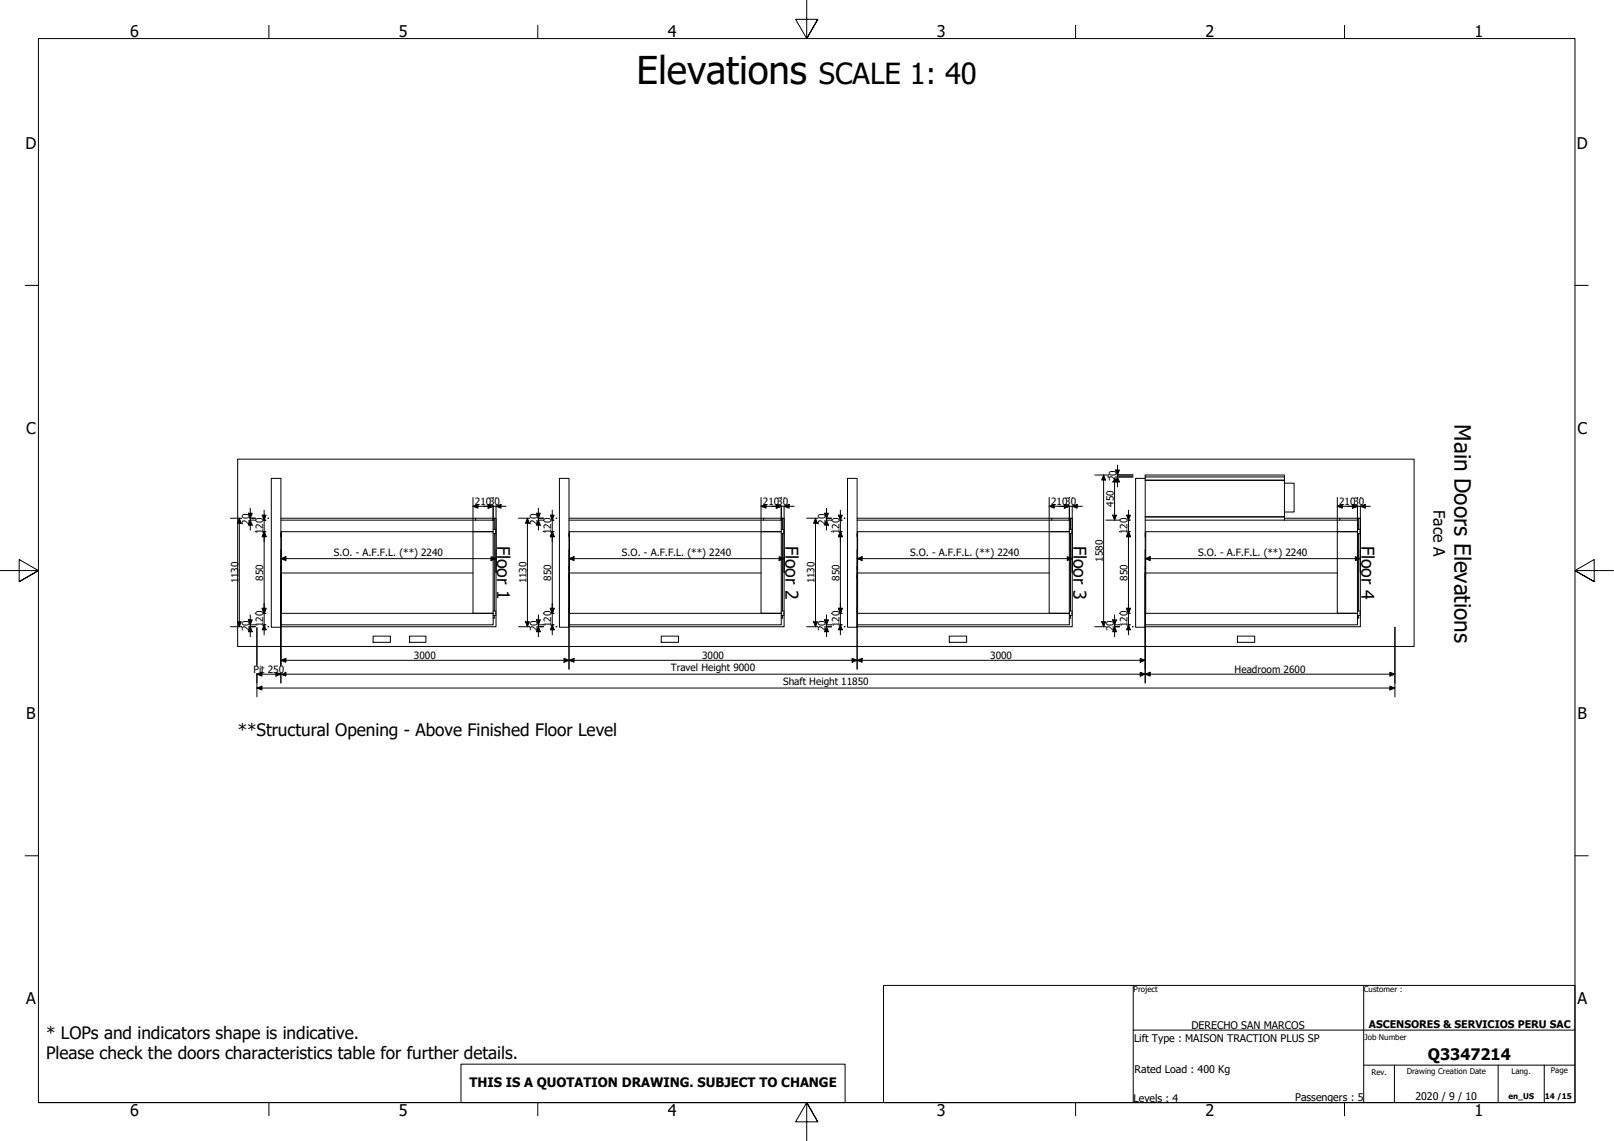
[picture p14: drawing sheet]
<svg xmlns="http://www.w3.org/2000/svg" width="420mm" height="297mm" viewBox="0 0 420 297" stroke-linecap="round" stroke-linejoin="round" font-family="sans-serif">
<defs><g id="words">
<text font-size="10" x="165.7" y="21.7">Elevations</text>
<text font-size="7.6" x="213.2" y="21.7">SCALE 1: 40</text>
<text font-size="5.8" x="378.6" y="110.5" transform="rotate(90 378.6 110.5)">Main Doors Elevations</text>
<g font-size="4.6">
<text x="129.4" y="142.1" transform="rotate(90 129.4 142.1)">Floor 1</text>
<text x="204.4" y="142.1" transform="rotate(90 204.4 142.1)">Floor 2</text>
<text x="279.4" y="142.1" transform="rotate(90 279.4 142.1)">Floor 3</text>
<text x="354.4" y="142.1" transform="rotate(90 354.4 142.1)">Floor 4</text>
</g>
<g font-size="4.5">
<text x="61.9" y="191.7">**Structural Opening - Above Finished Floor Level</text>
<text x="12" y="270.4">* LOPs and indicators shape is indicative.</text>
<text x="12" y="275.8">Please check the doors characteristics table for further details.</text>
</g>
<g font-size="4.2">
<text x="33.9" y="9.6">6</text>
<text x="103.9" y="9.6">5</text>
<text x="173.9" y="9.6">4</text>
<text x="243.9" y="9.6">3</text>
<text x="313.9" y="9.6">2</text>
<text x="383.9" y="9.6">1</text>
<text x="6.7" y="38.7">D</text>
<text x="410.5" y="38.7">D</text>
<text x="6.8" y="112.9">C</text>
<text x="410.7" y="112.9">C</text>
<text x="6.8" y="187.2">B</text>
<text x="410.7" y="187.2">B</text>
<text x="6.8" y="261.4">A</text>
<text x="410.6" y="261.4">A</text>
<text x="33.9" y="290.5">6</text>
<text x="103.9" y="290.5">5</text>
<text x="173.9" y="290.5">4</text>
<text x="243.9" y="290.5">3</text>
<text x="313.9" y="290.5">2</text>
<text x="383.9" y="290.5">1</text>
</g>
<g font-size="4.1">
<text x="373.2" y="132.8" transform="rotate(90 373.2 132.8)">Face A</text>
<text x="371.7" y="276">Q3347214</text>
</g>
<text font-size="3.4" x="122.2" y="283">THIS IS A QUOTATION DRAWING. SUBJECT TO CHANGE</text>
<g font-size="2.7">
<text x="310.1" y="267.9">DERECHO SAN MARCOS</text>
<text x="356.3" y="267.7">ASCENSORES &amp; SERVICIOS PERU SAC</text>
<text x="295.2" y="271.2">Lift Type : MAISON TRACTION PLUS SP</text>
<text x="295.3" y="279.3">Rated Load : 400 Kg</text>
<text x="295.1" y="286.8">Levels : 4</text>
<text x="337.2" y="286.7">Passengers : 5</text>
<text x="368.5" y="286.5">2020 / 9 / 10</text>
</g>
<g font-size="2.6">
<text x="290.7" y="125.3" transform="rotate(-90 290.7 125.3)">20</text>
<text x="123.6" y="131.6">21030</text>
<text x="198.6" y="131.6">21030</text>
<text x="273.6" y="131.6">21030</text>
<text x="289.9" y="131.9" transform="rotate(-90 289.9 131.9)">450</text>
<text x="348.6" y="131.6">21030</text>
<text x="64.9" y="136.6" transform="rotate(-90 64.9 136.6)">20</text>
<text x="139.9" y="136.6" transform="rotate(-90 139.9 136.6)">20</text>
<text x="214.9" y="136.6" transform="rotate(-90 214.9 136.6)">20</text>
<text x="68.5" y="139.1" transform="rotate(-90 68.5 139.1)">120</text>
<text x="143.5" y="139.1" transform="rotate(-90 143.5 139.1)">120</text>
<text x="218.5" y="139.1" transform="rotate(-90 218.5 139.1)">120</text>
<text x="293.5" y="139.1" transform="rotate(-90 293.5 139.1)">120</text>
<text x="86.9" y="144.7">S.O. - A.F.F.L. (**) 2240</text>
<text x="161.9" y="144.7">S.O. - A.F.F.L. (**) 2240</text>
<text x="236.9" y="144.7">S.O. - A.F.F.L. (**) 2240</text>
<text x="287.1" y="146.3" transform="rotate(-90 287.1 146.3)">1580</text>
<text x="311.9" y="144.7">S.O. - A.F.F.L. (**) 2240</text>
<text x="62.1" y="151.9" transform="rotate(-90 62.1 151.9)">1130</text>
<text x="68.5" y="151.2" transform="rotate(-90 68.5 151.2)">850</text>
<text x="137.1" y="151.9" transform="rotate(-90 137.1 151.9)">1130</text>
<text x="143.5" y="151.2" transform="rotate(-90 143.5 151.2)">850</text>
<text x="212.1" y="151.9" transform="rotate(-90 212.1 151.9)">1130</text>
<text x="218.5" y="151.2" transform="rotate(-90 218.5 151.2)">850</text>
<text x="293.5" y="151.2" transform="rotate(-90 293.5 151.2)">850</text>
<text x="64.9" y="164.3" transform="rotate(-90 64.9 164.3)">20</text>
<text x="68.5" y="163.3" transform="rotate(-90 68.5 163.3)">120</text>
<text x="139.9" y="164.3" transform="rotate(-90 139.9 164.3)">20</text>
<text x="143.5" y="163.3" transform="rotate(-90 143.5 163.3)">120</text>
<text x="214.9" y="164.3" transform="rotate(-90 214.9 164.3)">20</text>
<text x="218.5" y="163.3" transform="rotate(-90 218.5 163.3)">120</text>
<text x="289.9" y="164.3" transform="rotate(-90 289.9 164.3)">20</text>
<text x="293.5" y="163.3" transform="rotate(-90 293.5 163.3)">120</text>
<text x="107.8" y="171.7">3000</text>
<text x="182.8" y="171.7">3000</text>
<text x="257.8" y="171.7">3000</text>
<text x="66" y="175.3">Pit 250</text>
<text x="174.6" y="174.8">Travel Height 9000</text>
<text x="203.9" y="178.4">Shaft Height 11850</text>
<text x="321.4" y="175.3">Headroom 2600</text>
</g>
<g font-size="2.1">
<text x="295.1" y="258.2">Project</text>
<text x="355" y="258.3">Customer :</text>
<text x="355.2" y="270.7">Job Number</text>
<text x="357" y="279.8">Rev.</text>
<text x="366.2" y="279.7">Drawing Creation Date</text>
<text x="393.5" y="279.6">Lang.</text>
<text x="403.7" y="279.5">Page</text>
<text x="392.7" y="286.1">en_US</text>
<text x="402.2" y="286.1">14 /15</text>
</g>
</g></defs>
<!-- layer: Visible (ANSI) -->
<g fill="none" stroke="#000" stroke-width=".26">
<path d="M61.9 119.5h306.2v48.8h-306.2zM70.6 124.5h2.5v38.8h-2.5zM73.1 134.9h56v28.3h-56M73.1 135.4h55.3v3h-55.3M73.1 139.1h.1M73.1 138.8h.1M73.1 139.8h.1M73.2 138.8v1M73.2 138.4v10.8M73.2 139.4l-.1 .1M123.1 138.4h5.3v21.3h-5.3zM123.8 134.9v.5"/>
<path d="M128.4 134.9v.5M128.4 137.8h.7M128.4 138.9h.7M128.7 134.9v2.9M128.7 138.9v20.2M129.1 138.3v.3M145.6 124.5h2.5v38.8h-2.5zM148.1 134.9h56v28.3h-56M148.1 135.4h55.3v3h-55.3M148.1 139.1h.2M148.1 138.8h.1M148.1 139.8h.1"/>
<path d="M148.1 138.8v1M148.3 138.4v10.8M148.3 139.4l-.2 .1M198.1 138.4h5.3v21.3h-5.3zM198.8 134.9v.5M203.4 134.9v.5M203.4 137.8h.7M203.4 138.9h.7M203.7 134.9v2.9M203.7 138.9v20.2M204.1 138.3v.3M220.6 124.5h2.5v38.8h-2.5z"/>
<path d="M223.1 134.9h56v28.3h-56M223.1 135.4h55.3v3h-55.3M223.1 139.1h.1M223.1 138.8h.1M223.1 139.8h.1M223.1 138.8v1M223.2 138.4v10.8M223.2 139.4l-.1 .1M273.1 138.4h5.3v21.3h-5.3zM273.8 134.9v.5M278.4 134.9v.5M278.4 137.8h.7"/>
<path d="M278.4 138.9h.7M278.7 134.9v2.9M278.7 138.9v20.2M279.1 138.3v.3M295.6 124.5h2.5v38.8h-2.5zM298.1 124.2v-.5h36.3v.5M298.1 124.2v.3M298.1 139.1h.1M298.1 138.8h.1M298.1 139.8h.1M298.1 125h36.3M298.1 134.5h36.3"/>
<path d="M298.1 135.4h36.3M298.1 124.2h36.3M298.1 134.6h36.3M298.2 138.8v1M298.2 138.4v10.8M298.2 139.4l-.1 .1M334.4 125.8h2.5v7.5h-2.5M334.4 134.9h19.7v28.3h-56M334.4 135.4h19v3h-55.3M334.4 125v9.5M334.4 124.2v.8M334.4 134.5v.9"/>
<path d="M348.1 138.4h5.3v21.3h-5.3zM348.8 134.9v.5M353.4 134.9v.5M353.4 137.8h.7M353.4 138.9h.7M353.7 134.9v2.9M353.7 138.9v20.2M354.1 138.3v.3M73.1 159.7h55.3v3h-55.3M73.1 158.6h.1M73.1 159.3h.1M73.1 158.3h.1"/>
<path d="M73.1 150h.1M73.1 149.7h.1M73.1 150.7h.1M73.1 147.7l.1 .1M73.1 148.4h.1M73.1 147.4h.1M73.2 158.3v1M73.2 149.7v1M73.2 147.4v1M73.2 158.6h.1M73.2 158.9h-.1M73.2 150.3l-.1 .1"/>
<path d="M73.2 148.1h-.1M123.1 149.2h-49.9v10.5M128.4 159.1h.7M129.1 159.5v.3M148.1 159.7h55.3v3h-55.3M148.1 158.6h.1M148.1 159.3h.1M148.1 158.3h.1M148.1 150h.2M148.1 149.7h.1M148.1 150.7h.1M148.1 147.7l.2 .1"/>
<path d="M148.1 148.4h.1M148.1 147.4h.1M148.1 158.3v1M148.1 149.7v1M148.1 147.4v1M148.1 158.6h.2M148.3 158.9h-.2M148.3 150.3l-.2 .1M148.3 148.1h-.2M198.1 149.2h-49.8v10.5M203.4 159.1h.7M204.1 159.5v.3"/>
<path d="M223.1 159.7h55.3v3h-55.3M223.1 158.6h.1M223.1 159.3h.1M223.1 158.3h.1M223.1 150h.1M223.1 149.7h.1M223.1 150.7h.1M223.1 147.7l.1 .1M223.1 148.4h.1M223.1 147.4h.1M223.1 158.3v1M223.1 149.7v1"/>
<path d="M223.1 147.4v1M223.2 158.9h-.1M223.2 150.3l-.1 .1M223.2 148.1h-.1M273.1 149.2h-49.9v10.5M278.4 159.1h.7M279.1 159.5v.3M298.1 159.7h55.3v3h-55.3M298.1 158.6h.1M298.1 159.3h.1M298.1 158.3h.1M298.1 150h.1"/>
<path d="M298.1 149.7h.1M298.1 150.7h.1M298.1 147.7l.1 .1M298.1 148.4h.1M298.1 147.4h.1M298.2 158.3v1M298.2 149.7v1M298.2 147.4v1M298.2 158.6h.1M298.2 158.9h-.1M298.2 150.3l-.1 .1M298.2 148.1h-.1"/>
<path d="M348.1 149.2h-49.9v10.5M353.4 159.1h.7M354.1 159.5v.3M97.1 165.6h4.5v1.6h-4.5zM106.6 165.6h4.3v1.6h-4.3zM128.4 160.2h.7M128.7 160.2v.7h-.3M172.1 165.6h4.5v1.6h-4.5zM203.4 160.2h.7M203.7 160.2v.7h-.3M247.1 165.6h4.5v1.6h-4.5zM278.4 160.2h.7"/>
<path d="M278.7 160.2v.7h-.3M322.1 165.6h4.5v1.6h-4.5zM353.4 160.2h.7M353.7 160.2v.7h-.3"/>
</g>
<!-- layer: Border (ANSI) -->
<g fill="none" stroke="#000" stroke-width=".26">
<path d="M70 6.6v3.4M140 6.6v3.4M210 0v10l-2.9-5h5.8l-2.9 5 2.9-5M280 6.6v3.4M350 6.6v3.4M6.6 74.3h3.4M410 74.3h3.4M0 148.5h10l-5-2.8v5.7l5-2.9-5 2.9M420 148.5h-10l5-2.8v5.7l-5-2.9 5 2.9M6.6 222.8h3.4M410 222.8h3.4M10 287v-277h400v277h-400h400"/>
<path d="M70 287v3.5M140 287v3.5M212.9 292l-2.9-5 2.9 5h-5.8l2.9-5v10M280 287v3.5M350 287v3.5"/>
</g>
<!-- layer: 0 -->
<path d="M230 256.5h180v30.5h-180zM295 256.5v30.5M355 256.5v30.5M295 268.2h115M355 277.3h55M363 277.3v9.7M390 277.3v9.7M402 277.3v9.7" fill="none" stroke="#000" stroke-width=".26"/>
<!-- layer: Sketch Geometry (ANSI) -->
<path d="M120 277h100v10h-100z" fill="none" stroke="#000" stroke-width=".26"/>
<!-- layer: Dimension (ANSI) -->
<g fill="none" stroke="#000" stroke-width=".26">
<path d="M60 134.9h2.9M62.3 134.9l.5 1.3h-1zM62.3 134.9v28.3M64.7 133.6h1l-.5 1.3zM65.1 135.4h1.4M65.1 134.9h1.4M65.2 135.4l.5 1.3h-1zM65.2 132.3v5.7M66.5 138.4h.1M68.3 134.1h1l-.5 1.3zM68.7 138.7l.1-.3 .5 1.3h-1l.2-.5M68.7 135.4h.5"/>
<path d="M68.7 138.4h.5M68.8 138.4l.5 1.3h-1zM68.8 132.8v32.5M69.8 134.9h.1M123.1 131.8l1.3-.5v1zM123.1 131.8h8.6M123.1 129.5v8.9M127.1 131.7v.6l1.3-.5M127.2 131.4l-.1-.1v1l1.3-.5M128 131.7l.4 .1M128.1 131.7l.3 .1M128.4 129.5h.1"/>
<path d="M128.4 131.7v3.7M129.1 131.8l1.3-.5v1zM129.1 129.5h.1M129.1 131.7v17.3M135 134.9h2.9M137.3 134.9l.5 1.3h-1zM137.3 134.9v28.3M139.7 133.6h1l-.5 1.3zM140.1 135.4h1.4M140.1 134.9h1.4M140.2 135.4l.5 1.3h-1zM140.2 132.3v5.7"/>
<path d="M141.5 138.4h.1M143.3 134.1h1l-.5 1.3zM143.7 138.7l.1-.3 .5 1.3h-1l.2-.5M143.7 135.4h.5M143.7 138.4h.5M143.8 138.4l.5 1.3h-1zM143.8 132.8v32.5M144.8 134.9h.1M198.1 131.8l1.3-.5v1zM198.1 131.8h8.6M198.1 129.5v8.9M202.1 131.7v.6l1.3-.5"/>
<path d="M202.2 131.4l-.1-.1v1l1.3-.5M203 131.7l.4 .1M203.1 131.7l.3 .1M203.4 129.5h.1M203.4 131.7v3.7M204.1 131.8l1.3-.5v1zM204.1 129.5h.1M204.1 131.7v17.3M210 134.9h2.9M212.3 134.9l.5 1.3h-1zM212.3 134.9v28.3M214.7 133.6h1l-.5 1.3z"/>
<path d="M215.1 135.4h1.4M215.1 134.9h1.4M215.2 135.4l.5 1.3h-1zM215.2 132.3v5.7M216.5 138.4h.1M218.3 134.1h1l-.5 1.3zM218.7 138.7l.1-.3 .5 1.3h-1l.2-.5M218.7 135.4h.5M218.7 138.4h.5M218.8 138.4l.5 1.3h-1zM218.8 132.8v32.5M219.8 134.9h.2"/>
<path d="M273.1 131.8l1.3-.5v1zM273.1 131.8h8.6M273.1 129.5v8.9M277.1 131.7v.6l1.3-.5M277.2 131.4l-.1-.1v1l1.3-.5M278 131.7l.4 .1M278.1 131.7l.3 .1M278.4 129.5h.1M278.4 131.7v3.7M279.1 131.8l1.3-.5v1zM279.1 129.5h.1M279.1 131.7v17.3"/>
<path d="M285 123.7h3.6M287.3 123.7l.5 1.3h-1zM287.3 123.7v39.5M287.9 135.4h3.6M288.3 124.2h.3M289.7 134.1h1l-.5 1.3zM289.7 125.4h1M290.2 125.4v10M290.4 122.4h1l-.5 1.3zM290.8 123.7h4.1M290.8 124.2h4.1M290.9 124.2l.5 1.3h-1z"/>
<path d="M290.9 121.1v5.7M291.5 138.4h.1M293.3 134.1h1l-.5 1.3zM293.7 138.7l.1-.3 .5 1.3h-1l.2-.5M293.7 135.4h.5M293.7 138.4h.5M293.8 138.4l.5 1.3h-1zM293.8 132.8v32.5M348.1 131.8l1.3-.5v1zM348.1 131.8h8.6M348.1 129.5v8.9M352.1 131.7v.6l1.3-.5"/>
<path d="M352.2 131.4l-.1-.1v1l1.3-.5M353 131.7l.4 .1M353.1 131.7l.3 .1M353.4 129.5h.1M353.4 131.7v3.7M354.1 131.8l1.3-.5v1zM354.1 129.5h.1M354.1 131.7v17.3M66.5 159.7h.1M68.3 158.4h1l-.5 1.3-.1-.3M68.3 158.4h1l-.5 1.3zM68.3 158.4l.2 .5"/>
<path d="M68.7 159.7h.5M73.1 145.4l1.3-.5v1zM73.1 143.1v30.1M73.1 145.4h56M127.8 144.9l1.3 .5-1.3 .5zM141.5 159.7h.1M143.3 158.4h1l-.5 1.3-.1-.3M143.3 158.4h1l-.5 1.3zM143.3 158.4l.2 .5M143.7 159.7h.5M148.1 145.4l1.3-.5v1zM148.1 143.1v31.1"/>
<path d="M148.1 145.4h56M202.8 144.9l1.3 .5-1.3 .5zM216.5 159.7h.1M218.3 158.4h1l-.5 1.3-.1-.3M218.3 158.4h1l-.5 1.3zM218.3 158.4l.2 .5M218.7 159.7h.5M223.1 145.4l1.3-.5v1zM223.1 145.4h56M223.1 143.1v31.1M277.8 144.9l1.3 .5-1.3 .5zM291.5 159.7h.1"/>
<path d="M293.3 158.4h1l-.5 1.3-.1-.3M293.3 158.4h1l-.5 1.3zM293.3 158.4l.2 .5M293.7 159.7h.5M298.1 145.4l1.3-.5v1zM298.1 143.1v34.7M298.1 145.4h56M352.8 144.9l1.3 .5-1.3 .5zM60 163.2h2.9M61.8 161.9h1l-.5 1.3zM64.7 161.4h1l-.5 1.3zM65.1 162.7h1.4"/>
<path d="M65.1 163.2h1.4M65.2 163.2l.5 1.3h-1zM65.2 160.1v5.7M66.9 175.5l1.3-.5v1zM66.9 179.1l1.3-.5v1zM66.9 175.5h296.2M66.9 163.4v9.8M66.9 175.4v6M66.9 179.1h296.2M68.7 162.7h.5M68.8 162.7l.5 1.3h-1zM69.8 163.2h.1"/>
<path d="M71.8 175l1.3 .5-1.3 .5zM73.1 171.9l1.3-.5v1zM73.1 175.4v2.4M73.1 171.9h225M74.1 175.1l.3-.1v1l-1.3-.5 .3-.1M135 163.2h2.9M136.8 161.9h1l-.5 1.3zM139.7 161.4h1l-.5 1.3zM140.1 162.7h1.4M140.1 163.2h1.4M140.2 163.2l.5 1.3h-1zM140.2 160.1v5.7"/>
<path d="M143.7 162.7h.5M143.8 162.7l.5 1.3h-1zM144.8 163.2h.1M146.8 171.4l1.3 .5-1.3 .5zM148.1 171.9l1.3-.5v1zM210 163.2h2.9M211.8 161.9h1l-.5 1.3zM214.7 161.4h1l-.5 1.3zM215.1 162.7h1.4M215.1 163.2h1.4M215.2 163.2l.5 1.3h-1zM215.2 160.1v5.7"/>
<path d="M218.7 162.7h.5M218.8 162.7l.5 1.3h-1zM219.8 163.2h.2M221.8 171.4l1.3 .5-1.3 .5zM223.1 171.9l1.3-.5v1zM285 163.2h2.9M286.8 161.9h1l-.5 1.3zM289.7 161.4h1l-.5 1.3zM290.1 162.7h1.4M290.1 163.2h1.4M290.2 163.2l.5 1.3h-1zM290.2 160.1v5.7"/>
<path d="M293.7 162.7h.5M293.8 162.7l.5 1.3h-1zM294.8 163.2h.1M296.8 175l1.3 .5-1.3 .5zM296.8 171.4l1.3 .5-1.3 .5zM298.1 175.5l1.3-.5v1zM361.8 175l1.3 .5-1.3 .5zM361.8 178.6l1.3 .5-1.3 .5zM363.1 163.3v18.1"/>
</g>
<g fill="#000">
<path d="M62.3 134.9l.5 1.3h-1z" fill-rule="evenodd"/>
<path d="M64.7 133.6h1l-.5 1.3z" fill-rule="evenodd"/>
<path d="M65.2 135.4l.5 1.3h-1z" fill-rule="evenodd"/>
<path d="M68.3 134.1h1l-.5 1.3z" fill-rule="evenodd"/>
<path d="M68.8 138.4l.5 1.3h-1z" fill-rule="evenodd"/>
<path d="M68.8 138.4l.5 1.3h-1z" fill-rule="evenodd"/>
<path d="M123.1 131.8l1.3-.5v1z" fill-rule="evenodd"/>
<path d="M127.1 131.3l1.3 .5-1.3 .5z" fill-rule="evenodd"/>
<path d="M127.1 131.3l1.3 .5-1.3 .5z" fill-rule="evenodd"/>
<path d="M129.1 131.8l1.3-.5v1z" fill-rule="evenodd"/>
<path d="M137.3 134.9l.5 1.3h-1z" fill-rule="evenodd"/>
<path d="M139.7 133.6h1l-.5 1.3z" fill-rule="evenodd"/>
<path d="M140.2 135.4l.5 1.3h-1z" fill-rule="evenodd"/>
<path d="M143.3 134.1h1l-.5 1.3z" fill-rule="evenodd"/>
<path d="M143.8 138.4l.5 1.3h-1z" fill-rule="evenodd"/>
<path d="M143.8 138.4l.5 1.3h-1z" fill-rule="evenodd"/>
<path d="M198.1 131.8l1.3-.5v1z" fill-rule="evenodd"/>
<path d="M202.1 131.3l1.3 .5-1.3 .5z" fill-rule="evenodd"/>
<path d="M202.1 131.3l1.3 .5-1.3 .5z" fill-rule="evenodd"/>
<path d="M204.1 131.8l1.3-.5v1z" fill-rule="evenodd"/>
<path d="M212.3 134.9l.5 1.3h-1z" fill-rule="evenodd"/>
<path d="M214.7 133.6h1l-.5 1.3z" fill-rule="evenodd"/>
<path d="M215.2 135.4l.5 1.3h-1z" fill-rule="evenodd"/>
<path d="M218.3 134.1h1l-.5 1.3z" fill-rule="evenodd"/>
<path d="M218.8 138.4l.5 1.3h-1z" fill-rule="evenodd"/>
<path d="M218.8 138.4l.5 1.3h-1z" fill-rule="evenodd"/>
<path d="M273.1 131.8l1.3-.5v1z" fill-rule="evenodd"/>
<path d="M277.1 131.3l1.3 .5-1.3 .5z" fill-rule="evenodd"/>
<path d="M277.1 131.3l1.3 .5-1.3 .5z" fill-rule="evenodd"/>
<path d="M279.1 131.8l1.3-.5v1z" fill-rule="evenodd"/>
<path d="M287.3 123.7l.5 1.3h-1z" fill-rule="evenodd"/>
<path d="M289.7 134.1h1l-.5 1.3z" fill-rule="evenodd"/>
<path d="M290.4 122.4h1l-.5 1.3z" fill-rule="evenodd"/>
<path d="M290.2 124.2l.5 1.3h-1z" fill-rule="evenodd"/>
<path d="M290.9 124.2l.5 1.3h-1z" fill-rule="evenodd"/>
<path d="M293.3 134.1h1l-.5 1.3z" fill-rule="evenodd"/>
<path d="M293.8 138.4l.5 1.3h-1z" fill-rule="evenodd"/>
<path d="M293.8 138.4l.5 1.3h-1z" fill-rule="evenodd"/>
<path d="M348.1 131.8l1.3-.5v1z" fill-rule="evenodd"/>
<path d="M352.1 131.3l1.3 .5-1.3 .5z" fill-rule="evenodd"/>
<path d="M352.1 131.3l1.3 .5-1.3 .5z" fill-rule="evenodd"/>
<path d="M354.1 131.8l1.3-.5v1z" fill-rule="evenodd"/>
<path d="M68.3 158.4h1l-.5 1.3z" fill-rule="evenodd"/>
<path d="M68.3 158.4h1l-.5 1.3z" fill-rule="evenodd"/>
<path d="M73.1 145.4l1.3-.5v1z" fill-rule="evenodd"/>
<path d="M127.8 144.9l1.3 .5-1.3 .5z" fill-rule="evenodd"/>
<path d="M143.3 158.4h1l-.5 1.3z" fill-rule="evenodd"/>
<path d="M143.3 158.4h1l-.5 1.3z" fill-rule="evenodd"/>
<path d="M148.1 145.4l1.3-.5v1z" fill-rule="evenodd"/>
<path d="M202.8 144.9l1.3 .5-1.3 .5z" fill-rule="evenodd"/>
<path d="M218.3 158.4h1l-.5 1.3z" fill-rule="evenodd"/>
<path d="M218.3 158.4h1l-.5 1.3z" fill-rule="evenodd"/>
<path d="M223.1 145.4l1.3-.5v1z" fill-rule="evenodd"/>
<path d="M277.8 144.9l1.3 .5-1.3 .5z" fill-rule="evenodd"/>
<path d="M293.3 158.4h1l-.5 1.3z" fill-rule="evenodd"/>
<path d="M293.3 158.4h1l-.5 1.3z" fill-rule="evenodd"/>
<path d="M298.1 145.4l1.3-.5v1z" fill-rule="evenodd"/>
<path d="M352.8 144.9l1.3 .5-1.3 .5z" fill-rule="evenodd"/>
<path d="M61.8 161.9h1l-.5 1.3z" fill-rule="evenodd"/>
<path d="M64.7 161.4h1l-.5 1.3z" fill-rule="evenodd"/>
<path d="M65.2 163.2l.5 1.3h-1z" fill-rule="evenodd"/>
<path d="M66.9 175.5l1.3-.5v1z" fill-rule="evenodd"/>
<path d="M66.9 179.1l1.3-.5v1z" fill-rule="evenodd"/>
<path d="M68.8 162.7l.5 1.3h-1z" fill-rule="evenodd"/>
<path d="M71.8 175l1.3 .5-1.3 .5z" fill-rule="evenodd"/>
<path d="M73.1 175.5l1.3-.5v1z" fill-rule="evenodd"/>
<path d="M73.1 171.9l1.3-.5v1z" fill-rule="evenodd"/>
<path d="M136.8 161.9h1l-.5 1.3z" fill-rule="evenodd"/>
<path d="M139.7 161.4h1l-.5 1.3z" fill-rule="evenodd"/>
<path d="M140.2 163.2l.5 1.3h-1z" fill-rule="evenodd"/>
<path d="M143.8 162.7l.5 1.3h-1z" fill-rule="evenodd"/>
<path d="M146.8 171.4l1.3 .5-1.3 .5z" fill-rule="evenodd"/>
<path d="M148.1 171.9l1.3-.5v1z" fill-rule="evenodd"/>
<path d="M211.8 161.9h1l-.5 1.3z" fill-rule="evenodd"/>
<path d="M214.7 161.4h1l-.5 1.3z" fill-rule="evenodd"/>
<path d="M215.2 163.2l.5 1.3h-1z" fill-rule="evenodd"/>
<path d="M218.8 162.7l.5 1.3h-1z" fill-rule="evenodd"/>
<path d="M221.8 171.4l1.3 .5-1.3 .5z" fill-rule="evenodd"/>
<path d="M223.1 171.9l1.3-.5v1z" fill-rule="evenodd"/>
<path d="M286.8 161.9h1l-.5 1.3z" fill-rule="evenodd"/>
<path d="M289.7 161.4h1l-.5 1.3z" fill-rule="evenodd"/>
<path d="M290.2 163.2l.5 1.3h-1z" fill-rule="evenodd"/>
<path d="M293.8 162.7l.5 1.3h-1z" fill-rule="evenodd"/>
<path d="M296.8 175l1.3 .5-1.3 .5z" fill-rule="evenodd"/>
<path d="M296.8 171.4l1.3 .5-1.3 .5z" fill-rule="evenodd"/>
<path d="M298.1 175.5l1.3-.5v1z" fill-rule="evenodd"/>
<path d="M361.8 175l1.3 .5-1.3 .5z" fill-rule="evenodd"/>
<path d="M361.8 178.6l1.3 .5-1.3 .5z" fill-rule="evenodd"/>
</g>
<use href="#words"/>
</svg>
